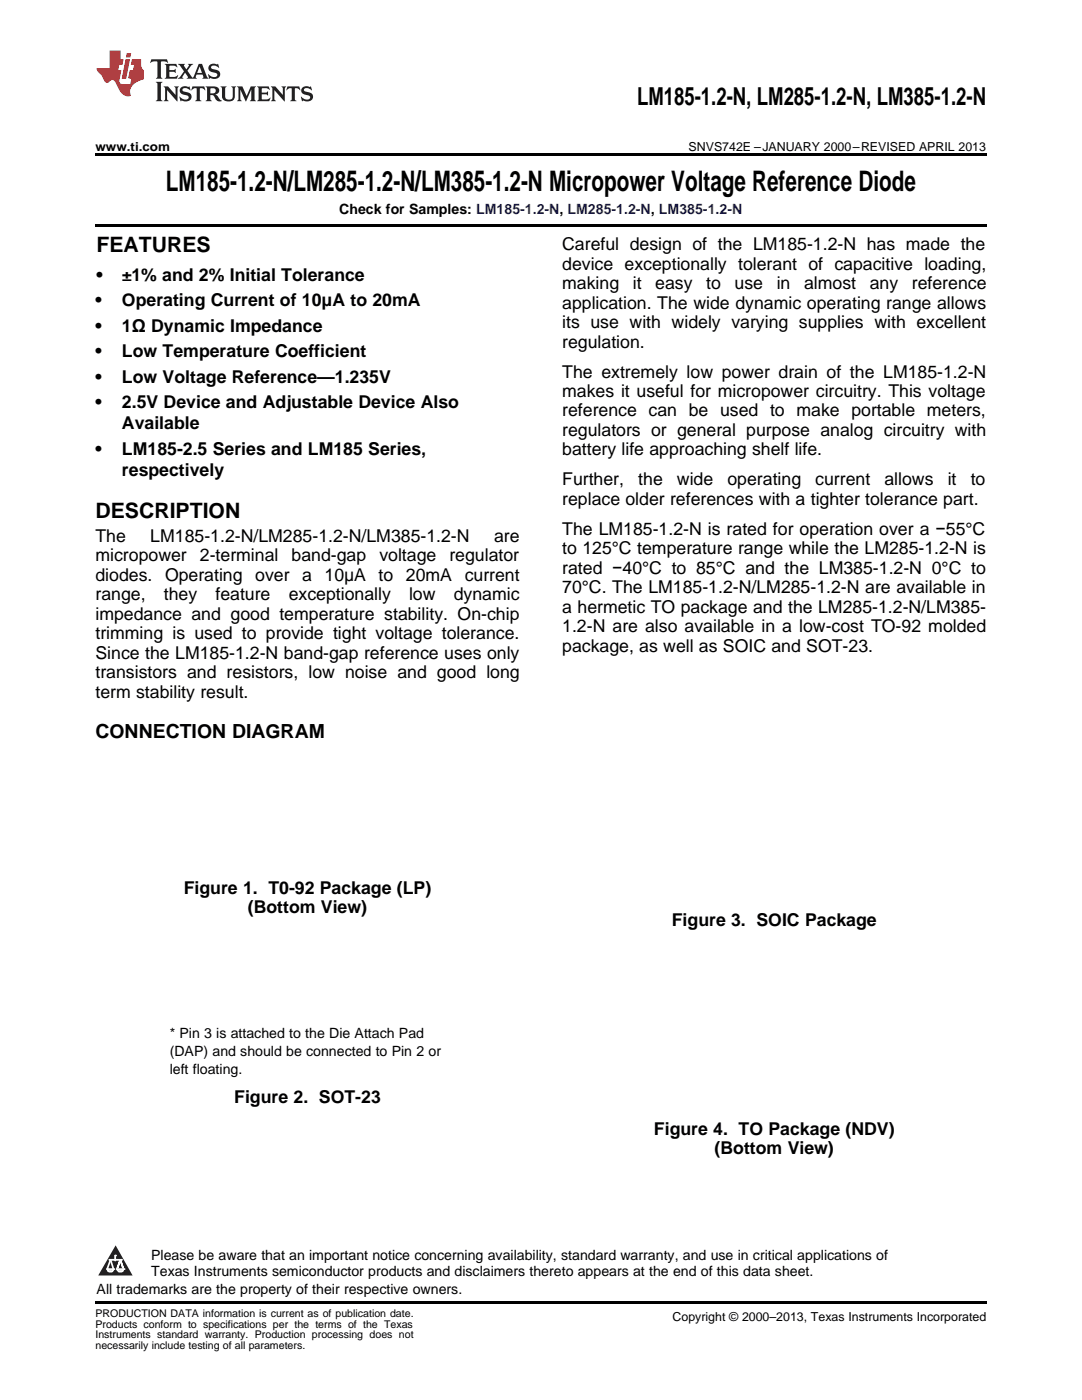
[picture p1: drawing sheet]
<svg xmlns="http://www.w3.org/2000/svg" width="216mm" height="279mm" viewBox="0 0 216 279" stroke-linecap="round" stroke-linejoin="round" font-family="sans-serif">
<defs><g id="words">
<text font-size="5.6" x="33.1" y="38.1">LM185-1.2-N/LM285-1.2-N/LM385-1.2-N Micropower Voltage Reference Diode</text>
<text font-size="4.9" x="127.1" y="21">LM185-1.2-N, LM285-1.2-N, LM385-1.2-N</text>
<g font-size="4.2">
<text x="19.2" y="50.3">FEATURES</text>
<text x="19" y="103.4">DESCRIPTION</text>
</g>
<text font-size="3.9" x="19" y="147.3">CONNECTION DIAGRAM</text>
<g font-size="3.5">
<text x="112.2" y="50">Careful design of the LM185-1.2-N has made the</text>
<text x="112.2" y="53.8">device exceptionally tolerant of capacitive loading,</text>
<text x="19.2" y="56">•</text>
<text x="24.3" y="56">±1% and 2% Initial Tolerance</text>
<text x="112.2" y="57.7">making</text>
<text x="126.3" y="57.7">it</text>
<text x="130.8" y="57.7">easy</text>
<text x="140.9" y="57.7">to</text>
<text x="146.6" y="57.7">use</text>
<text x="155" y="57.7">in</text>
<text x="160.4" y="57.7">almost</text>
<text x="173.5" y="57.7">any</text>
<text x="181.9" y="57.7">reference</text>
<text x="19" y="61.1">•</text>
<text x="24.3" y="61.1">Operating Current of 10μA to 20mA</text>
<text x="112.2" y="61.6">application. The wide dynamic operating range allows</text>
<text x="112.2" y="65.5">its use with widely varying supplies with excellent</text>
<text x="19" y="66.2">•</text>
<text x="19" y="71.3">•</text>
<text x="24.3" y="66.2">1Ω Dynamic Impedance</text>
<text x="24.3" y="71.3">Low Temperature Coefficient</text>
<text x="112.2" y="69.4">regulation.</text>
<text x="19" y="76.3">•</text>
<text x="24.3" y="76.3">Low Voltage Reference—1.235V</text>
<text x="112.2" y="75.4">The extremely low power drain of the LM185-1.2-N</text>
<text x="19" y="81.4">•</text>
<text x="24.3" y="81.4">2.5V Device and Adjustable Device Also</text>
<text x="112.2" y="79.2">makes it useful for micropower circuitry. This voltage</text>
<text x="112.2" y="83.1">reference can be used to make portable meters,</text>
<text x="24.3" y="85.7">Available</text>
<text x="112.2" y="87">regulators or general purpose analog circuitry with</text>
<text x="19" y="90.7">•</text>
<text x="24.3" y="90.7">LM185-2.5 Series and LM185 Series,</text>
<text x="24.3" y="95">respectively</text>
<text x="112.2" y="90.9">battery life approaching shelf life.</text>
<text x="112.2" y="96.9">Further,</text>
<text x="112.2" y="100.8">replace older references with a tighter tolerance part.</text>
<text x="127.4" y="96.9">the</text>
<text x="135.1" y="96.9">wide</text>
<text x="145.2" y="96.9">operating</text>
<text x="162.7" y="96.9">current</text>
<text x="176.5" y="96.9">allows</text>
<text x="189.1" y="96.9">it</text>
<text x="193.7" y="96.9">to</text>
<text x="112.2" y="106.8">The LM185-1.2-N is rated for operation over a −55°C</text>
<text x="19" y="108.2">The</text>
<text x="19" y="112">micropower</text>
<text x="30" y="108.2">LM185-1.2-N/LM285-1.2-N/LM385-1.2-N</text>
<text x="39.9" y="112">2-terminal</text>
<text x="58.2" y="112">band-gap</text>
<text x="75.7" y="112">voltage</text>
<text x="89.7" y="112">regulator</text>
<text x="98.6" y="108.2">are</text>
<text x="112.2" y="110.6">to 125°C temperature range while the LM285-1.2-N is</text>
<text x="19" y="115.9">diodes.</text>
<text x="19" y="119.8">range,</text>
<text x="32.7" y="119.8">they</text>
<text x="32.9" y="115.9">Operating</text>
<text x="43" y="119.8">feature</text>
<text x="50.9" y="115.9">over</text>
<text x="57.6" y="119.8">exceptionally</text>
<text x="60.3" y="115.9">a</text>
<text x="64.8" y="115.9">10μA</text>
<text x="75.6" y="115.9">to</text>
<text x="81" y="115.9">20mA</text>
<text x="81.6" y="119.8">low</text>
<text x="90.6" y="119.8">dynamic</text>
<text x="92.7" y="115.9">current</text>
<text x="112.2" y="114.5">rated −40°C to 85°C and the LM385-1.2-N 0°C to</text>
<text x="112.2" y="118.4">70°C. The LM185-1.2-N/LM285-1.2-N are available in</text>
<text x="19" y="123.7">impedance and good temperature stability. On-chip</text>
<text x="112.2" y="122.3">a hermetic TO package and the LM285-1.2-N/LM385-</text>
<text x="19" y="127.6">trimming is used to provide tight voltage tolerance.</text>
<text x="19" y="131.4">Since the LM185-1.2-N band-gap reference uses only</text>
<text x="112.2" y="126.2">1.2-N are also available in a low-cost TO-92 molded</text>
<text x="112.2" y="130">package, as well as SOIC and SOT-23.</text>
<text x="19" y="135.3">transistors and resistors, low noise and good long</text>
<text x="19" y="139.2">term stability result.</text>
<text x="36.7" y="178.5">Figure 1. T0-92 Package (LP)</text>
<text x="49.5" y="182.2">(Bottom View)</text>
<text x="134.1" y="184.8">Figure 3. SOIC Package</text>
<text x="46.7" y="220.1">Figure 2. SOT-23</text>
<text x="130.5" y="226.5">Figure 4. TO Package (NDV)</text>
<text x="142.6" y="230.2">(Bottom View)</text>
</g>
<g font-size="2.8">
<text x="67.7" y="42.7">Check for Samples: LM185-1.2-N, LM285-1.2-N, LM385-1.2-N</text>
<text x="33.9" y="207.2">* Pin 3 is attached to the Die Attach Pad</text>
<text x="33.9" y="210.7">(DAP) and should be connected to Pin 2 or</text>
<text x="33.9" y="214.2">left floating.</text>
<text x="30.2" y="251.5">Please be aware that an important notice concerning availability, standard warranty, and use in critical applications of</text>
<text x="30.2" y="254.7">Texas Instruments semiconductor products and disclaimers thereto appears at the end of this data sheet.</text>
<text x="19.3" y="258.2">All trademarks are the property of their respective owners.</text>
</g>
<g font-size="2.5">
<text x="19" y="30.1">www.ti.com</text>
<text x="137.4" y="30.1">SNVS742E –JANUARY 2000–REVISED APRIL 2013</text>
<text x="134.2" y="263.6">Copyright © 2000–2013, Texas Instruments Incorporated</text>
</g>
<g font-size="2.1">
<text x="19" y="262.9">PRODUCTION DATA information is current as of publication date.</text>
<text x="19" y="265">Products conform to specifications per the terms of the Texas</text>
<text x="19" y="267.1">Instruments standard warranty. Production processing does not</text>
<text x="19" y="269.2">necessarily include testing of all parameters.</text>
</g>
<g font-size=".4" fill="#fff">
<text x="19" y="50.2">1</text>
<text x="19" y="258.2">2</text>
</g>
</g></defs>
<path d="M19 259.7h177.8v.5h-177.8z" fill="#000"/>
<path d="M23.1 248.5l3.4 6.1h-6.9z" fill="#231f20"/>
<path d="M21.4 253.3h1.2l-.3 .5h-.3a.55 .55 0 0 1-.6-.5z" fill-rule="evenodd" fill="#fff"/>
<path d="M21.4 253.3h1.2l-.3 .5h-.3a.55 .55 0 0 1-.6-.5z" fill="none" stroke="#231f20" stroke-width=".34"/>
<path d="M21.4 253.3l1.2 .1-.3 .4h-.5z" fill="none" stroke="#fff" stroke-width=".34"/>
<path d="M23 251.5h.1" fill="none" stroke="#fff" stroke-width=".34"/>
<path d="M23 250.6v.9z" fill="#fff"/>
<path d="M23 250.6v.9z" fill="none" stroke="#fff" stroke-width=".34"/>
<circle cx="23" cy="250.6" r=".17" fill="#fff"/>
<path d="M21.9 251.4h.1" fill="none" stroke="#fff" stroke-width=".34"/>
<path d="M21.9 251.4h2.3z" fill="#fff"/>
<path d="M21.9 251.4h2.3z" fill="none" stroke="#fff" stroke-width=".34"/>
<circle cx="24.2" cy="251.4" r=".17" fill="#fff"/>
<path d="M23.3 253.3h.1" fill="none" stroke="#fff" stroke-width=".34"/>
<path d="M24 251.4l-.7 1.9z" fill="#fff"/>
<path d="M24 251.4l-.7 1.9z" fill="none" stroke="#fff" stroke-width=".34"/>
<path d="M24 251.4l.7 1.9z" fill="#fff"/>
<path d="M24 251.4l.7 1.9z" fill="none" stroke="#fff" stroke-width=".34"/>
<path d="M24.6 253.3h.1" fill="none" stroke="#fff" stroke-width=".34"/>
<circle cx="21.4" cy="253.3" r=".17" fill="#fff"/>
<path d="M22.1 251.4l-.7 1.9z" fill="#fff"/>
<path d="M22.1 251.4l-.7 1.9z" fill="none" stroke="#fff" stroke-width=".34"/>
<path d="M22.1 251.4l.5 1.9z" fill="#fff"/>
<path d="M22.1 251.4l.5 1.9z" fill="none" stroke="#fff" stroke-width=".34"/>
<circle cx="22.6" cy="253.3" r=".17" fill="#fff"/>
<path d="M23.4 253.3h1.3a.65 .65 0 0 1-.7 .5 .65 .65 0 0 1-.6-.5z" fill-rule="evenodd" fill="#fff"/>
<path d="M23.4 253.3h1.3a.65 .65 0 0 1-.7 .5 .65 .65 0 0 1-.6-.5z" fill="none" stroke="#231f20" stroke-width=".34"/>
<path d="M23.4 253.3h1.3l-.4 .5h-.6z" fill="none" stroke="#fff" stroke-width=".34"/>
<path d="M23.3 253.3h.1" fill="none" stroke="#fff" stroke-width=".34"/>
<circle cx="24.7" cy="253.3" r=".17" fill="#fff"/>
<path d="M19 30.6h177.8v.5h-177.8zM19 44.7h177.8v.5h-177.8z" fill="#000"/>
<path d="M30.2 11.8l-.2 .8a1.31 1.31 0 0 1 1.4-.3v2.9l-.3 .5h1.3l-.3-.5v-2.7l.3-.3a1.09 1.09 0 0 1 1.1 .4l-.2-.8zM32.9 12.8l.3 .4v2l-.3 .5h2.4l.2-.7a1.48 1.48 0 0 1-1.7 .3v-1l1 .1 .2 .2v-.9l-.2 .3h-1v-.7l.2-.2a1.73 1.73 0 0 1 1.4 .3l-.2-.6zM35.5 12.8l1.2 1.4-.7 1-.5 .5h1.1l-.2-.3 .5-.9 .6 .9-.2 .3h2l-.3-.3 .2-.5h1.2l.2 .5-.2 .3h1.2l-.3-.4-1-2.5h-.6l-1.3 2.7-1-1.4 1.1-1.3h-1l.2 .2-.5 .9-.5-.9 .2-.2zM39.8 13.3l.5 1.3h-1zM41.9 12.9a.83 .83 0 0 0-.3 1 .83 .83 0 0 0 .8 .5l.8 .2 .2 .3a1 1 0 0 1-1 .5 1 1 0 0 1-.8-.6l.1 .9 .2-.1a1.65 1.65 0 0 0 2-.5 .89 .89 0 0 0-.8-1.2l-.8-.2-.2-.3a.91 .91 0 0 1 1.6 .2l-.2-.8h-.4a1.34 1.34 0 0 0-1.2 .1zM31.1 16.3l.3 .5v2.9l-.3 .5h1.3l-.3-.5v-2.9l.3-.5zM32.7 17.2l.2 .5v2l-.2 .5h.9l-.3-.5 .1-1.7 2 2.2v-2.5l.3-.5h-.9l.2 .3v1.4l-1.5-1.7zM36.2 17.4a.83 .83 0 0 0-.3 .9 .83 .83 0 0 0 .8 .6l.8 .2 .2 .3a1 1 0 0 1-1 .5 1 1 0 0 1-.8-.6l.1 .9 .2-.1a1.66 1.66 0 0 0 2-.5 .89 .89 0 0 0-.9-1.2l-.7-.2-.2-.3a.91 .91 0 0 1 1.6 .2l-.2-.9-.4 .1a1.36 1.36 0 0 0-1.2 .1zM38.4 17.2l-.2 .9a.61 .61 0 0 1 1.1-.3v1.9l-.4 .5h1.3l-.3-.5v-1.9l.2-.2a.81 .81 0 0 1 .8 .5l-.1-.9zM41 17.2l.3 .5v2l-.3 .5h1.3l-.3-.3v-.9a.72 .72 0 0 1 .9 .6 .85 .85 0 0 0 1.4 .5l-.5-.3-.5-.7-.3-.3a.78 .78 0 0 0 .7-.7 .78 .78 0 0 0-.7-.8zM42 17.7l.2-.1a.6 .6 0 0 1 .7 .1 .6 .6 0 0 1 .1 .7l-.2 .2h-.8zM44 17.2l.3 .3a3.4 3.4 0 0 0 .3 2.4 1.57 1.57 0 0 0 2.2-.3l.1-2.1 .2-.3h-1l.3 .5v1.5a.76 .76 0 0 1-.7 .7 .76 .76 0 0 1-.8-.7v-1.5l.3-.5zM47.3 17.2l.3 .5v2l-.3 .5h.9l-.2-.5v-1.8l1 2.3 1.1-2.3v1.8l-.2 .5h1.2l-.3-.5v-2l.3-.5h-1.1l-.8 2-.8-2zM51.3 17.2l.3 .5v2l-.3 .5h2.4l.2-.7a1.49 1.49 0 0 1-1.6 .3l-.1-1h1l.3 .3v-.9l-.3 .3h-1v-.7l.3-.2a1.73 1.73 0 0 1 1.4 .3l-.3-.7zM54.1 17.2l.3 .5v2l-.3 .5h1l-.4-.5 .1-1.7 2 2.2v-2.5l.3-.5h-.9l.2 .3v1.4l-1.5-1.7zM57.4 17.2l-.2 .9a.8 .8 0 0 1 1-.5v2.1l-.3 .5h1.3l-.4-.5v-1.9l.2-.2a.81 .81 0 0 1 .9 .5l-.2-.9zM60.4 17.4a.83 .83 0 0 0-.3 .9 .83 .83 0 0 0 .8 .6l.8 .2 .2 .3a1 1 0 0 1-1 .5 1 1 0 0 1-.8-.6l.2 .9 .1-.1a1.66 1.66 0 0 0 2-.5 .89 .89 0 0 0-.8-1.2l-.8-.2-.2-.3a.91 .91 0 0 1 1.6 .2l-.2-.9-.3 .1a1.35 1.35 0 0 0-1.3 .1z" fill="#231f20"/>
<path d="M21.9 10.1v3.5h-2.6a2.13 2.13 0 0 0 .9 1.4l.4 .6a.94 .94 0 0 0 1.1 .9 .75 .75 0 0 1 .6-.5 .75 .75 0 0 1 .7 .4l.5 1a2.1 2.1 0 0 0 2.6 1.7 2.2 2.2 0 0 1 1.7-3l.9-.3v-1.8a1.16 1.16 0 0 1-.5-1v-1.2h-1.9l-.2 1.2h.7l-.3 1h-.6l-.3 1.3v.3l.6 .1-.2 1.1h-.9a.93 .93 0 0 1-1.3-.8l.4-2h-.6l.2-1h.6l.3-1.2h-.6v-1.7zM25.1 11.8l-.8 3.9h.9l.7-3.9zM25.3 10.6l-.2 .9h.9l.2-.9z" fill="#ee1d23"/>
<use href="#words"/>
</svg>
